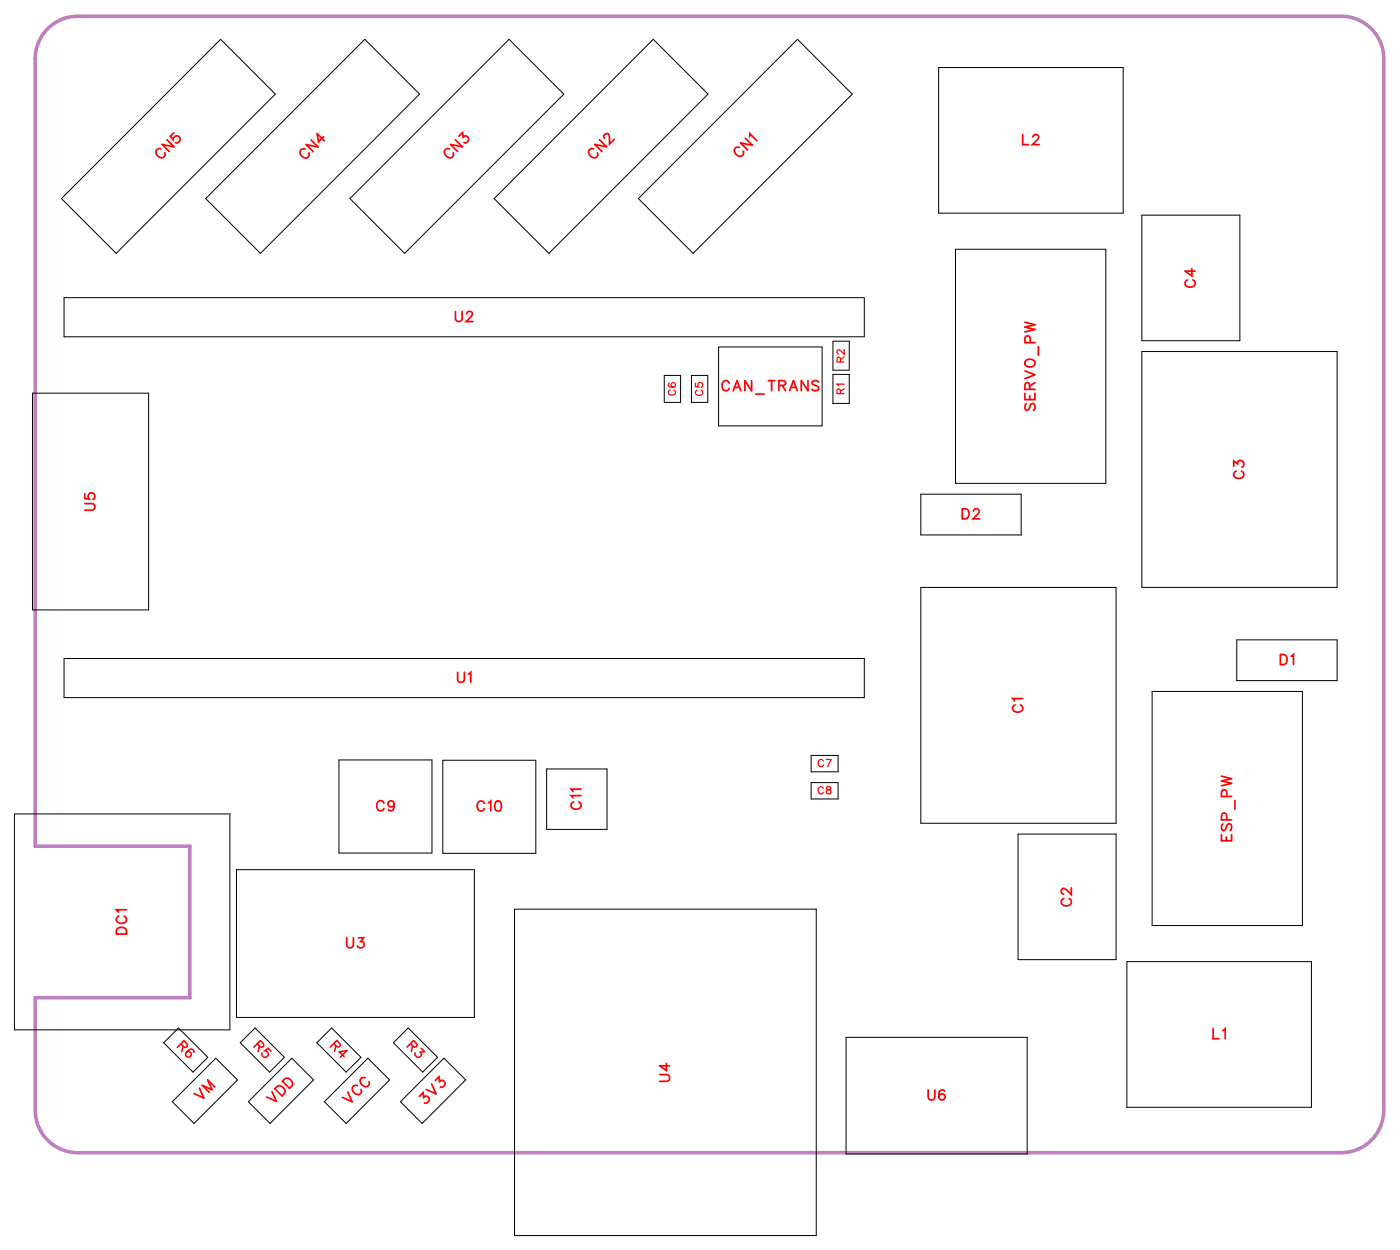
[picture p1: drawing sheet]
<svg xmlns="http://www.w3.org/2000/svg" width="99mm" height="88mm" viewBox="0 0 99 88" stroke-linecap="round" stroke-linejoin="round" font-family="sans-serif">
<defs><g id="words">
<g font-size="1.2" fill="#fff">
<text x="11.5" y="11.5" transform="rotate(-45 11.5 11.5)">CN5</text>
<text x="21.7" y="11.5" transform="rotate(-45 21.7 11.5)">CN4</text>
<text x="31.9" y="11.5" transform="rotate(-45 31.9 11.5)">CN3</text>
<text x="42" y="11.5" transform="rotate(-45 42 11.5)">CN2</text>
<text x="52.3" y="11.4" transform="rotate(-45 52.3 11.4)">CN1</text>
<text x="72" y="10.5">L2</text>
<text x="32" y="22.9">U2</text>
<text x="84.5" y="20.3" transform="rotate(-90 84.5 20.3)">C4</text>
<text x="50.8" y="27.8">CAN_TRANS</text>
<text x="73.2" y="28.9" transform="rotate(-90 73.2 28.9)">SERVO_PW</text>
<text x="7" y="36" transform="rotate(-90 7 36)">U5</text>
<text x="87.9" y="33.7" transform="rotate(-90 87.9 33.7)">C3</text>
<text x="67.7" y="36.8">D2</text>
<text x="90.1" y="47.1">D1</text>
<text x="32.2" y="48.3">U1</text>
<text x="72.3" y="50.2" transform="rotate(-90 72.3 50.2)">C1</text>
<text x="26.5" y="57.4">C9</text>
<text x="33.6" y="57.4">C10</text>
<text x="41.2" y="57" transform="rotate(-90 41.2 57)">C11</text>
<text x="87.1" y="59.2" transform="rotate(-90 87.1 59.2)">ESP_PW</text>
<text x="9.2" y="65.8" transform="rotate(-90 9.2 65.8)">DC1</text>
<text x="75.8" y="63.8" transform="rotate(-90 75.8 63.8)">C2</text>
<text x="24.4" y="67">U3</text>
<text x="14.3" y="77.7" transform="rotate(-45 14.3 77.7)">VM</text>
<text x="19.4" y="78" transform="rotate(-45 19.4 78)">VDD</text>
<text x="30.2" y="78" transform="rotate(-45 30.2 78)">3V3</text>
<text x="47.5" y="76.2" transform="rotate(-90 47.5 76.2)">U4</text>
<text x="65.3" y="77.7">U6</text>
<text x="85.4" y="73.4">L1</text>
<text x="24.8" y="78" transform="rotate(-45 24.8 78)">VCC</text>
</g>
<g font-size="1.1" fill="#fff">
<text x="12.3" y="73.9" transform="rotate(45 12.3 73.9)">R6</text>
<text x="17.6" y="73.9" transform="rotate(45 17.6 73.9)">R5</text>
<text x="23" y="73.9" transform="rotate(45 23 73.9)">R4</text>
<text x="28.4" y="73.9" transform="rotate(45 28.4 73.9)">R3</text>
</g>
<g font-size=".9" fill="#fff">
<text x="47.8" y="27.9" transform="rotate(-90 47.8 27.9)">C6</text>
<text x="49.7" y="27.9" transform="rotate(-90 49.7 27.9)">C5</text>
<text x="59.7" y="27.8" transform="rotate(-90 59.7 27.8)">R1</text>
<text x="59.7" y="25.5" transform="rotate(-90 59.7 25.5)">R2</text>
<text x="57.6" y="54.2">C7</text>
<text x="57.6" y="56.1">C8</text>
</g>
</g></defs>
<path d="M3.6 1.8l.6-.4 .6-.2 .7-.1h89a3 3 0 0 1 3 3v74a3 3 0 0 1-3 3h-89a3 3 0 0 1-3-3v-7.9h10.9v-10.6h-10.9v-55.5a3 3 0 0 1 1.1-2.3z" fill="none" stroke="#bf80bf" stroke-width=".25"/>
<g fill="none" stroke="#000" stroke-width=".07">
<path d="M15.5 2.8l3.9 3.8-11.2 11.2-3.9-3.8zM25.7 2.8l3.9 3.8-11.3 11.2-3.8-3.8zM34.8 14l11.2-11.2 3.9 3.8-11.2 11.2zM35.9 2.8l3.8 3.8-11.2 11.2-3.9-3.8zM45 14l11.2-11.2 3.8 3.8-11.2 11.2zM66.1 4.8h13v10.2h-13zM67.3 17.5h10.6v16.5h-10.6zM80.4 15.1h6.9v8.9h-6.9zM2.3 27.7h8.2v15.2h-8.2zM4.5 21h56.4v2.7h-56.4zM46.8 26.4h1.1v1.9h-1.1zM48.7 26.4h1.2v1.9h-1.2z"/>
<path d="M50.6 24.4h7.3v5.6h-7.3zM58.7 26.4h1.1v2h-1.1zM58.7 24h1.1v2.1h-1.1zM64.9 34.8h7v2.9h-7zM80.4 24.7h13.8v16.6h-13.8zM1 57.3h15.2v15.2h-15.2zM4.5 46.4h56.4v2.7h-56.4zM23.9 53.5h6.5v6.6h-6.5zM31.2 53.5h6.5v6.6h-6.5zM38.5 54.1h4.3v4.3h-4.3zM57.1 53.2h1.9v1.1h-1.9zM57.1 55.1h1.9v1.1h-1.9z"/>
<path d="M64.9 41.4h13.7v16.6h-13.7zM71.7 58.7h6.9v8.9h-6.9zM81.2 48.7h10.5v16.5h-10.5zM87.1 45h7.1v2.9h-7.1zM11.5 73.4l1.1-1 2 2-1 1.1zM12.1 77.6l3.1-3.1 1.5 1.5-3 3.1zM16.7 61.2h16.7v10.4h-16.7zM17.5 77.6l3.1-3.1 1.5 1.5-3.1 3.1zM18 72.4l2 2-1 1.1-2.1-2.1zM22.3 73.4l1.1-1 2 2-1 1.1zM25.9 74.5l1.5 1.5-3 3.1-1.5-1.5zM27.7 73.4l1.1-1 2 2-1 1.1z"/>
<path d="M28.2 77.6l3.1-3.1 1.5 1.5-3.1 3.1zM36.2 64h21.3v23h-21.3zM59.6 73h12.8v8.2h-12.8zM79.4 67.7h13v10.2h-13z"/>
</g>
<g fill="none" stroke="#f00" stroke-width=".12">
<path d="M11.3 10.5a.26 .26 0 0 0-.3 .1 .26 .26 0 0 0 .1 .3l.1 .1a.26 .26 0 0 0 .3 .1 .26 .26 0 0 0 .1-.3M11.8 9.8l.5 .5-.9-.1 .5 .5M12.2 9.4l-.2 .2 .2 .2a.25 .25 0 0 1 .3-.2 .25 .25 0 0 1 .2 .3 .25 .25 0 0 1-.3 .1M21.5 10.5a.26 .26 0 0 0-.3 .1 .26 .26 0 0 0 0 .3l.1 .1a.26 .26 0 0 0 .4 .1 .26 .26 0 0 0 .1-.3M21.9 9.8l.5 .5-.8-.1 .5 .5M22.8 9.6l-.4 .4-.1-.6 .5 .5M31.7 10.5a.26 .26 0 0 0-.4 .1 .26 .26 0 0 0 .1 .3l.1 .1a.26 .26 0 0 0 .3 .1 .26 .26 0 0 0 .1-.3M32.1 9.8l.5 .5-.9-.1 .5 .5M32.3 9.6l.3-.3v.4a.24 .24 0 0 1 .4 .1 .24 .24 0 0 1-.3 .2M41.8 10.5a.26 .26 0 0 0-.3 .1 .26 .26 0 0 0 0 .3l.2 .1a.26 .26 0 0 0 .3 .1 .26 .26 0 0 0 .1-.3M42.2 9.8l.5 .5-.8-.1 .5 .5M42.6 9.7v-.2l.1-.1h.1l.1 .3v.4l.4-.3"/>
<path d="M52.1 10.4a.26 .26 0 0 0-.3 .1 .26 .26 0 0 0 0 .3l.1 .1a.26 .26 0 0 0 .4 .1 .26 .26 0 0 0 .1-.4M52.5 9.7l.5 .5-.8-.1 .5 .5M52.8 9.6v-.2l.5 .5M72 9.5v.7h.4M72.8 9.6l.1-.1h.1l.2 .1-.1 .2-.4 .4h.5M83.7 19.7a.26 .26 0 0 0-.2 .3 .26 .26 0 0 0 .3 .2h.1a.26 .26 0 0 0 .3-.2 .26 .26 0 0 0-.2-.3M84 18.9v.5l-.5-.3h.7M6 35.4h.5l.2 .2-.1 .3h-.6M6 34.8v.3h.3a.25 .25 0 0 1 0-.3 .25 .25 0 0 1 .3 0 .25 .25 0 0 1-.1 .4M32.1 21.9v.5l.2 .2 .2-.1 .1-.6M32.9 22.1l.1-.2h.1l.2 .2-.1 .2-.4 .3h.5M51.4 27a.26 .26 0 0 0-.3-.2 .26 .26 0 0 0-.2 .3v.1a.26 .26 0 0 0 .2 .3 .26 .26 0 0 0 .3-.2"/>
<path d="M51.6 27.5l.3-.7 .3 .7M51.8 27.3h.3M52.9 26.8v.7l-.4-.7v.7M53.2 27.7h.6M54.1 26.8h.5M54.4 26.8v.7M54.9 27.1h.4v-.2l-.4-.1v.7M55.1 27.1l.2 .4M55.6 27.5l.3-.7 .3 .7M55.7 27.3h.4M56.9 26.8v.7l-.5-.7v.7M57.7 26.9l-.2-.1-.3 .1 .1 .2 .4 .2v.1l-.2 .1-.3-.1"/>
<path d="M67.8 35.8h.2a.38 .38 0 0 1 .3 .4 .38 .38 0 0 1-.3 .3h-.2zM68.6 36l.1-.2h.1l.2 .2-.1 .2-.4 .3h.5M72.2 27.7v.4h.7v-.4M72.2 26.1l.7 .3-.7 .3M72.2 22.7l.7 .2-.7 .1 .7 .2-.7 .2M72.3 28.4l-.1 .2 .1 .3 .2-.1 .2-.4h.1l.1 .2-.1 .3M72.3 25.4a.35 .35 0 0 1 .4-.1 .35 .35 0 0 1 .2 .4 .33 .33 0 0 1-.5 .1 .33 .33 0 0 1-.1-.4zM72.5 27.4v-.4h-.2l-.1 .4h.7M72.5 27.9v.2M72.6 24.1l-.1-.4h-.2l-.1 .4h.7M72.9 26.9l-.4 .3M73.1 24.4v.6"/>
<path d="M86.9 32.8v-.3l.3 .2a.24 .24 0 0 1 .4-.2 .24 .24 0 0 1-.1 .4M87.1 33.2a.26 .26 0 0 0-.2 .3 .26 .26 0 0 0 .3 .2h.1a.26 .26 0 0 0 .3-.2 .26 .26 0 0 0-.1-.3M27 56.5a.26 .26 0 0 0-.3-.1 .26 .26 0 0 0-.2 .2v.2a.26 .26 0 0 0 .2 .3 .26 .26 0 0 0 .3-.2M27.8 56.6a.22 .22 0 0 1-.3 .2 .22 .22 0 0 1-.1-.3 .22 .22 0 0 1 .3 0l.1 .1a.34 .34 0 0 1-.3 .5l-.1-.1M32.2 47.3v.5l.2 .2 .3-.1v-.6M33 47.5l.2-.2v.7M34.1 56.6a.26 .26 0 0 0-.3-.2 .26 .26 0 0 0-.2 .3v.1a.26 .26 0 0 0 .2 .3 .26 .26 0 0 0 .3-.2M34.4 56.5l.2-.1v.7M35 56.4h.1a.37 .37 0 0 1 .2 .3 .37 .37 0 0 1-.2 .4 .45 .45 0 0 1-.1-.7zM40.4 56.5a.26 .26 0 0 0-.2 .3 .26 .26 0 0 0 .3 .2h.2a.26 .26 0 0 0 .2-.2 .26 .26 0 0 0-.1-.3M40.9 56h-.7l.2 .2M40.9 55.6h-.7l.2 .1"/>
<path d="M71.5 49.6a.26 .26 0 0 0-.2 .3 .26 .26 0 0 0 .3 .2h.2a.26 .26 0 0 0 .2-.2 .26 .26 0 0 0-.1-.3M72 49.2h-.7l.2 .1M86 58.8v.4h.8v-.4M86 54.6l.8 .2-.8 .2 .8 .1-.8 .2M86.1 58l-.1 .2 .1 .3 .2-.1 .3-.4h.1l.1 .2-.1 .3M86.4 58.9v.3M86.4 57.7v-.4h-.3l-.1 .4h.8M86.4 56.1v-.4l-.3-.1-.1 .5h.8M87 56.4v.6M90.2 46.1h.2a.38 .38 0 0 1 .3 .3 .38 .38 0 0 1-.3 .4h-.2zM91 46.2l.1-.1v.7M8.3 65.3h.2h.3l.1 .5h-.7z"/>
<path d="M8.4 64.5a.26 .26 0 0 0-.2 .3 .26 .26 0 0 0 .3 .2h.1a.26 .26 0 0 0 .3-.2 .26 .26 0 0 0-.2-.3M8.9 64h-.7l.1 .2M14 76.6l.4 .7-.7-.3M15.1 76.5l-.5-.5 .3 .7-.7-.3 .5 .5M19.2 76.8l.3 .7-.7-.3M19.4 76.6l.1-.1a.38 .38 0 0 1 .5 .1 .38 .38 0 0 1 0 .4l-.1 .1zM20.1 75.9a.38 .38 0 0 1 .4 .1 .38 .38 0 0 1 .1 .4l-.2 .2-.5-.5zM24.4 66v.5l.2 .2 .3-.1v-.6M24.5 76.9l.3 .7-.7-.4M25.2 76.4a.26 .26 0 0 0-.4 .1 .26 .26 0 0 0 .1 .4l.1 .1a.26 .26 0 0 0 .3 0 .26 .26 0 0 0 .1-.3M25.2 66h.4l-.2 .3a.24 .24 0 0 1 .2 .4 .24 .24 0 0 1-.4-.1M25.7 75.9a.26 .26 0 0 0-.3 .1 .26 .26 0 0 0 0 .3l.2 .1a.26 .26 0 0 0 .3 .1 .26 .26 0 0 0 .1-.4"/>
<path d="M29.5 77.2l.3-.3 .1 .4a.24 .24 0 0 1 .3 .1 .24 .24 0 0 1-.3 .2M30.4 76.3l.3 .7-.7-.3M30.7 76.1l.2-.3 .1 .3a.24 .24 0 0 1 .4 .2 .24 .24 0 0 1-.4 .2M46.5 75.6h.5l.2 .2-.1 .3h-.6M46.9 74.9v.5l-.4-.4h.7M65.4 76.7v.5l.2 .2 .2-.1 .1-.6M66.5 76.8a.35 .35 0 0 0-.4 .2 .35 .35 0 0 0 .2 .4 .22 .22 0 0 0 .3-.2 .22 .22 0 0 0-.2-.2 .22 .22 0 0 0-.3 .2M74.9 63.3a.26 .26 0 0 0-.1 .3 .26 .26 0 0 0 .2 .2h.2a.26 .26 0 0 0 .3-.2 .26 .26 0 0 0-.2-.3M75.5 62.5v.5l-.4-.4-.2-.1-.1 .2v.1l.1 .1M85.5 72.4v.7h.4M86.1 72.5l.2-.1v.7"/>
</g>
<g fill="none" stroke="#f00" stroke-width=".08">
<path d="M47.2 27h-.1a.22 .22 0 0 0 .2 .3 .22 .22 0 0 0 .2-.3 .16 .16 0 0 0-.2 0 .16 .16 0 0 0 .1 .3M47.2 27.5a.19 .19 0 0 0-.1 .2 .19 .19 0 0 0 .2 .1h.1a.19 .19 0 0 0 .2-.1 .19 .19 0 0 0-.1-.2M49 27v.2h.2a.18 .18 0 0 1 0-.2 .18 .18 0 0 1 .3 0 .18 .18 0 0 1-.1 .3M49.1 27.5a.19 .19 0 0 0-.1 .2 .19 .19 0 0 0 .2 .1h.1a.19 .19 0 0 0 .2-.1 .19 .19 0 0 0-.1-.2M59.2 27.7v-.3h-.1l-.1 .3h.5M59.2 25.5v-.3l-.1-.1-.1 .4h.5M59.5 27h-.5l.1 .2M59.5 24.6v.3l-.4-.3-.1 .1 .1 .2M59.5 27.4l-.3 .1M59.5 25.1l-.3 .2M58 53.6a.19 .19 0 0 0-.2-.1 .19 .19 0 0 0-.2 .2v.1a.19 .19 0 0 0 .2 .2 .19 .19 0 0 0 .2-.1M58 55.5a.19 .19 0 0 0-.2-.1 .19 .19 0 0 0-.2 .2v.1a.19 .19 0 0 0 .2 .2 .19 .19 0 0 0 .2-.1"/>
<path d="M58.2 53.5h.3l-.2 .5M58.2 55.4v.1a.21 .21 0 0 1 .3 .1 .21 .21 0 0 1 0 .3l-.3-.1v-.1l.3-.2v-.1z"/>
</g>
<path d="M12.7 73.5l.3 .2 .2-.1-.2-.3-.5 .4M12.9 73.6l-.1 .4M13.1 74.1a.2 .2 0 0 1 .4 0 .2 .2 0 0 1-.2 .3 .2 .2 0 0 1-.2-.2v-.1a.31 .31 0 0 1 .5-.2v.2M18.1 73.5l.3 .2 .2-.1-.3-.3-.4 .4M18.3 73.6l-.1 .4M19.1 74l-.2-.2-.2 .2a.23 .23 0 0 1 .2 .2 .23 .23 0 0 1-.3 .2 .23 .23 0 0 1-.1-.3M23.5 73.5l.3 .2 .2-.1-.3-.4-.4 .5M23.7 73.6l-.1 .4M24.2 74.4l-.3-.4h.5l-.4 .4M28.9 73.5l.3 .2 .2-.1-.3-.3-.4 .4M29.1 73.6l-.1 .4M29.7 73.8l.2 .2-.3 .1a.22 .22 0 0 1-.1 .3 .22 .22 0 0 1-.3-.3" fill="none" stroke="#f00" stroke-width=".11"/>
<use href="#words"/>
</svg>
